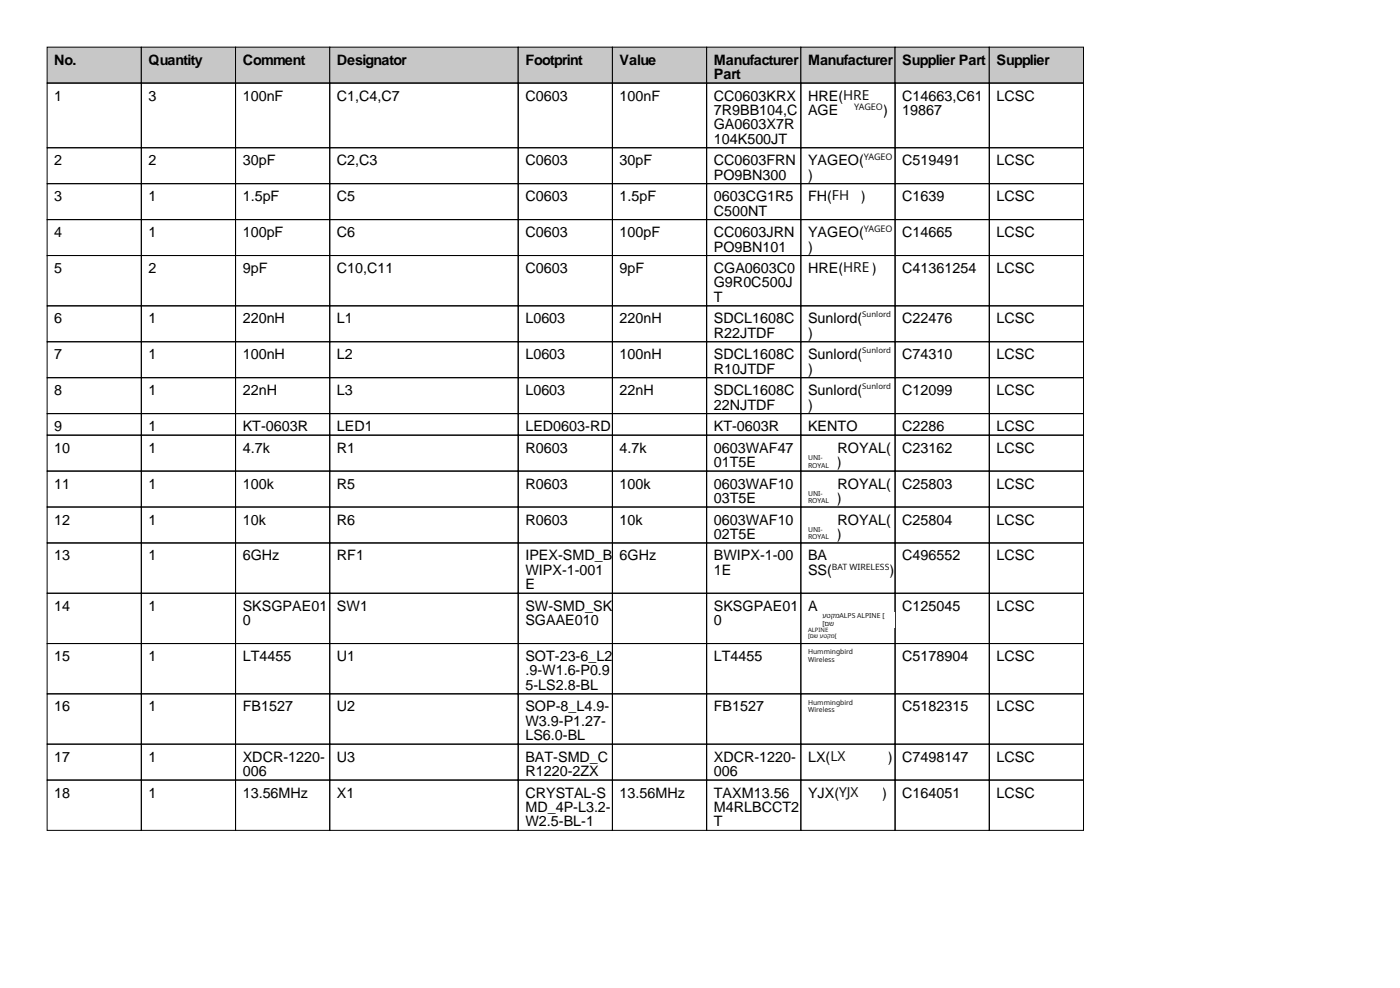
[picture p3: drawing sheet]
<svg xmlns="http://www.w3.org/2000/svg" width="297mm" height="210mm" viewBox="0 0 297 210" stroke-linecap="round" stroke-linejoin="round" font-family="sans-serif">
<defs><g id="words">
<g font-size="3">
<text x="11.5" y="13.7">No.</text>
<text x="31.5" y="13.7">Quantity</text>
<text x="51.5" y="13.7">Comment</text>
<text x="71.5" y="13.7">Designator</text>
<text x="111.5" y="13.7">Footprint</text>
<text x="131.5" y="13.7">Value</text>
<text x="151.5" y="13.7">Manufacturer</text>
<text x="151.5" y="16.8">Part</text>
<text x="171.5" y="13.7">Manufacturer</text>
<text x="191.5" y="13.7">Supplier Part</text>
<text x="211.5" y="13.7">Supplier</text>
<text x="11.5" y="21.3">1</text>
<text x="31.5" y="21.3">3</text>
<text x="51.5" y="21.3">100nF</text>
<text x="71.5" y="21.3">C1,C4,C7</text>
<text x="111.5" y="21.3">C0603</text>
<text x="131.5" y="21.3">100nF</text>
<text x="151.5" y="21.3">CC0603KRX</text>
<text x="171.5" y="21.3">HRE(</text>
<text x="191.5" y="21.3">C14663,C61</text>
<text x="211.5" y="21.3">LCSC</text>
<text x="151.5" y="24.4">7R9BB104,C</text>
<text x="151.5" y="27.4">GA0603X7R</text>
<text x="171.5" y="24.4">AGE</text>
<text x="187.4" y="24.4">)</text>
<text x="191.5" y="24.4">19867</text>
<text x="11.5" y="35.1">2</text>
<text x="31.5" y="35.1">2</text>
<text x="51.5" y="35.1">30pF</text>
<text x="71.5" y="35.1">C2,C3</text>
<text x="111.5" y="35.1">C0603</text>
<text x="131.5" y="35.1">30pF</text>
<text x="151.5" y="30.5">104K500JT</text>
<text x="151.5" y="35.1">CC0603FRN</text>
<text x="171.5" y="35.1">YAGEO(</text>
<text x="191.5" y="35.1">C519491</text>
<text x="211.5" y="35.1">LCSC</text>
<text x="151.5" y="38.1">PO9BN300</text>
<text x="171.5" y="38.1">)</text>
<text x="11.5" y="42.7">3</text>
<text x="31.5" y="42.7">1</text>
<text x="51.5" y="42.7">1.5pF</text>
<text x="71.5" y="42.7">C5</text>
<text x="111.5" y="42.7">C0603</text>
<text x="131.5" y="42.7">1.5pF</text>
<text x="151.5" y="42.7">0603CG1R5</text>
<text x="151.5" y="45.7">C500NT</text>
<text x="171.5" y="42.7">FH(FH</text>
<text x="182.7" y="42.7">)</text>
<text x="191.5" y="42.7">C1639</text>
<text x="211.5" y="42.7">LCSC</text>
<text x="11.5" y="50.3">4</text>
<text x="31.5" y="50.3">1</text>
<text x="51.5" y="50.3">100pF</text>
<text x="71.5" y="50.3">C6</text>
<text x="111.5" y="50.3">C0603</text>
<text x="131.5" y="50.3">100pF</text>
<text x="151.5" y="50.3">CC0603JRN</text>
<text x="151.5" y="53.3">PO9BN101</text>
<text x="171.5" y="50.3">YAGEO(</text>
<text x="171.5" y="53.3">)</text>
<text x="191.5" y="50.3">C14665</text>
<text x="211.5" y="50.3">LCSC</text>
<text x="11.5" y="57.9">5</text>
<text x="31.5" y="57.9">2</text>
<text x="51.5" y="57.9">9pF</text>
<text x="71.5" y="57.9">C10,C11</text>
<text x="111.5" y="57.9">C0603</text>
<text x="131.5" y="57.9">9pF</text>
<text x="151.5" y="57.9">CGA0603C0</text>
<text x="171.5" y="57.9">HRE(</text>
<text x="185.1" y="57.9">)</text>
<text x="191.5" y="57.9">C41361254</text>
<text x="211.5" y="57.9">LCSC</text>
<text x="151.5" y="61">G9R0C500J</text>
<text x="151.5" y="64">T</text>
<text x="11.5" y="68.6">6</text>
<text x="31.5" y="68.6">1</text>
<text x="51.5" y="68.6">220nH</text>
<text x="71.5" y="68.6">L1</text>
<text x="111.5" y="68.6">L0603</text>
<text x="131.5" y="68.6">220nH</text>
<text x="151.5" y="68.6">SDCL1608C</text>
<text x="151.5" y="71.6">R22JTDF</text>
<text x="171.5" y="68.6">Sunlord(</text>
<text x="171.5" y="71.6">)</text>
<text x="191.5" y="68.6">C22476</text>
<text x="211.5" y="68.6">LCSC</text>
<text x="11.5" y="76.2">7</text>
<text x="31.5" y="76.2">1</text>
<text x="51.5" y="76.2">100nH</text>
<text x="71.5" y="76.2">L2</text>
<text x="111.5" y="76.2">L0603</text>
<text x="131.5" y="76.2">100nH</text>
<text x="151.5" y="76.2">SDCL1608C</text>
<text x="171.5" y="76.2">Sunlord(</text>
<text x="191.5" y="76.2">C74310</text>
<text x="211.5" y="76.2">LCSC</text>
<text x="11.5" y="83.8">8</text>
<text x="31.5" y="83.8">1</text>
<text x="51.5" y="83.8">22nH</text>
<text x="71.5" y="83.8">L3</text>
<text x="111.5" y="83.8">L0603</text>
<text x="131.5" y="83.8">22nH</text>
<text x="151.5" y="79.3">R10JTDF</text>
<text x="151.5" y="83.8">SDCL1608C</text>
<text x="171.5" y="79.3">)</text>
<text x="171.5" y="83.8">Sunlord(</text>
<text x="191.5" y="83.8">C12099</text>
<text x="211.5" y="83.8">LCSC</text>
<text x="151.5" y="86.9">22NJTDF</text>
<text x="171.5" y="86.9">)</text>
<text x="11.5" y="91.4">9</text>
<text x="31.5" y="91.4">1</text>
<text x="51.5" y="91.4">KT-0603R</text>
<text x="71.5" y="91.4">LED1</text>
<text x="111.5" y="91.4">LED0603-RD</text>
<text x="151.5" y="91.4">KT-0603R</text>
<text x="171.5" y="91.4">KENTO</text>
<text x="191.5" y="91.4">C2286</text>
<text x="211.5" y="91.4">LCSC</text>
<text x="11.5" y="96">10</text>
<text x="31.5" y="96">1</text>
<text x="51.5" y="96">4.7k</text>
<text x="71.5" y="96">R1</text>
<text x="111.5" y="96">R0603</text>
<text x="131.5" y="96">4.7k</text>
<text x="151.5" y="96">0603WAF47</text>
<text x="151.5" y="99.1">01T5E</text>
<text x="177.6" y="99.1">)</text>
<text x="177.8" y="96">ROYAL(</text>
<text x="191.5" y="96">C23162</text>
<text x="211.5" y="96">LCSC</text>
<text x="11.5" y="103.6">11</text>
<text x="31.5" y="103.6">1</text>
<text x="51.5" y="103.6">100k</text>
<text x="71.5" y="103.6">R5</text>
<text x="111.5" y="103.6">R0603</text>
<text x="131.5" y="103.6">100k</text>
<text x="151.5" y="103.6">0603WAF10</text>
<text x="151.5" y="106.7">03T5E</text>
<text x="177.6" y="106.7">)</text>
<text x="177.8" y="103.6">ROYAL(</text>
<text x="191.5" y="103.6">C25803</text>
<text x="211.5" y="103.6">LCSC</text>
<text x="11.5" y="111.3">12</text>
<text x="31.5" y="111.3">1</text>
<text x="51.5" y="111.3">10k</text>
<text x="71.5" y="111.3">R6</text>
<text x="111.5" y="111.3">R0603</text>
<text x="131.5" y="111.3">10k</text>
<text x="151.5" y="111.3">0603WAF10</text>
<text x="177.8" y="111.3">ROYAL(</text>
<text x="191.5" y="111.3">C25804</text>
<text x="211.5" y="111.3">LCSC</text>
<text x="11.5" y="118.9">13</text>
<text x="31.5" y="118.9">1</text>
<text x="51.5" y="118.9">6GHz</text>
<text x="71.5" y="118.9">RF1</text>
<text x="111.5" y="118.9">IPEX-SMD_B</text>
<text x="131.5" y="118.9">6GHz</text>
<text x="151.5" y="114.3">02T5E</text>
<text x="151.5" y="118.9">BWIPX-1-00</text>
<text x="171.5" y="118.9">BA</text>
<text x="177.6" y="114.3">)</text>
<text x="191.5" y="118.9">C496552</text>
<text x="211.5" y="118.9">LCSC</text>
<text x="111.5" y="121.9">WIPX-1-001</text>
<text x="111.5" y="125">E</text>
<text x="151.5" y="121.9">1E</text>
<text x="171.5" y="121.9">SS(</text>
<text x="188.8" y="121.9">)</text>
<text x="11.5" y="129.5">14</text>
<text x="31.5" y="129.5">1</text>
<text x="51.5" y="129.5">SKSGPAE01</text>
<text x="71.5" y="129.5">SW1</text>
<text x="111.5" y="129.5">SW-SMD_SK</text>
<text x="151.5" y="129.5">SKSGPAE01</text>
<text x="171.5" y="129.5">A</text>
<text x="191.5" y="129.5">C125045</text>
<text x="211.5" y="129.5">LCSC</text>
<text x="51.5" y="132.6">0</text>
<text x="111.5" y="132.6">SGAAE010</text>
<text x="151.5" y="132.6">0</text>
<text x="11.5" y="140.2">15</text>
<text x="31.5" y="140.2">1</text>
<text x="51.5" y="140.2">LT4455</text>
<text x="71.5" y="140.2">U1</text>
<text x="111.5" y="140.2">SOT-23-6_L2</text>
<text x="111.5" y="143.3">.9-W1.6-P0.9</text>
<text x="151.5" y="140.2">LT4455</text>
<text x="191.5" y="140.2">C5178904</text>
<text x="211.5" y="140.2">LCSC</text>
<text x="111.5" y="146.3">5-LS2.8-BL</text>
<text x="11.5" y="150.9">16</text>
<text x="31.5" y="150.9">1</text>
<text x="51.5" y="150.9">FB1527</text>
<text x="71.5" y="150.9">U2</text>
<text x="111.5" y="150.9">SOP-8_L4.9-</text>
<text x="111.5" y="153.9">W3.9-P1.27-</text>
<text x="151.5" y="150.9">FB1527</text>
<text x="191.5" y="150.9">C5182315</text>
<text x="211.5" y="150.9">LCSC</text>
<text x="11.5" y="161.5">17</text>
<text x="31.5" y="161.5">1</text>
<text x="51.5" y="161.5">XDCR-1220-</text>
<text x="71.5" y="161.5">U3</text>
<text x="111.5" y="157">LS6.0-BL</text>
<text x="111.5" y="161.5">BAT-SMD_C</text>
<text x="151.5" y="161.5">XDCR-1220-</text>
<text x="171.5" y="161.5">LX(</text>
<text x="188.5" y="161.5">)</text>
<text x="191.5" y="161.5">C7498147</text>
<text x="211.5" y="161.5">LCSC</text>
<text x="51.5" y="164.6">006</text>
<text x="111.5" y="164.6">R1220-2ZX</text>
<text x="151.5" y="164.6">006</text>
<text x="11.5" y="169.2">18</text>
<text x="31.5" y="169.2">1</text>
<text x="51.5" y="169.2">13.56MHz</text>
<text x="71.5" y="169.2">X1</text>
<text x="111.5" y="169.2">CRYSTAL-S</text>
<text x="111.5" y="172.2">MD_4P-L3.2-</text>
<text x="131.5" y="169.2">13.56MHz</text>
<text x="151.5" y="169.2">TAXM13.56</text>
<text x="151.5" y="172.2">M4RLBCCT2</text>
<text x="171.5" y="169.2">YJX(</text>
<text x="187.3" y="169.2">)</text>
<text x="191.5" y="169.2">C164051</text>
<text x="211.5" y="169.2">LCSC</text>
<text x="111.5" y="175.3">W2.5-BL-1</text>
<text x="151.5" y="175.3">T</text>
</g>
<g font-size="2.9" fill="#111">
<text x="179" y="21.1">HRE</text>
<text x="179" y="57.7">HRE</text>
<text x="176.3" y="161.3">LX</text>
<text x="178.1" y="168.9">YJX</text>
</g>
<g font-size="1.9" fill="#111">
<text x="181.3" y="23.3">YAGEO</text>
<text x="183.4" y="34">YAGEO</text>
<text x="183.4" y="49.3">YAGEO</text>
</g>
<text font-size="1.8" fill="#111" x="176.6" y="120.8">BAT WIRELESS</text>
<g font-size="1.7" fill="#111">
<text x="183" y="67.3">Sunlord</text>
<text x="183" y="75">Sunlord</text>
<text x="183" y="82.6">Sunlord</text>
</g>
<g font-size="1.5" fill="#111">
<text x="171.5" y="97.6">UNI-</text>
<text x="171.5" y="99.2">ROYAL</text>
<text x="171.5" y="105.3">UNI-</text>
<text x="171.5" y="106.8">ROYAL</text>
<text x="171.5" y="112.9">UNI-</text>
<text x="171.5" y="114.4">ROYAL</text>
<text x="174.6" y="131.2">עטקמALPS ALPINE [</text>
<text x="174.6" y="132.7">[םש</text>
<text x="171.5" y="138.8">Hummingbird</text>
<text x="171.5" y="140.3">Wireless</text>
<text x="171.5" y="149.5">Hummingbird</text>
<text x="171.5" y="151">Wireless</text>
</g>
<g font-size="1.3" fill="#111">
<text x="171.5" y="135.4">]םש עטקמ]</text>
<text x="171.5" y="134.1">ALPINE</text>
</g>
</g></defs>
<g fill="#c7c7c7" stroke="#000" stroke-width=".21">
<path d="M10 10h20v7.6h-20z"/>
<path d="M30 10h20v7.6h-20z"/>
<path d="M50 10h20v7.6h-20z"/>
<path d="M70 10h40v7.6h-40z"/>
<path d="M110 10h20v7.6h-20z"/>
<path d="M130 10h20v7.6h-20z"/>
<path d="M150 10h20v7.6h-20z"/>
<path d="M170 10h20v7.6h-20z"/>
<path d="M190 10h20v7.6h-20z"/>
<path d="M210 10h20v7.6h-20z"/>
</g>
<g fill="none" stroke="#000" stroke-width=".21">
<path d="M10 17.6h20v13.7h-20zM30 17.6h20v13.7h-20zM50 17.6h20v13.7h-20zM70 17.6h40v13.7h-40zM110 17.6h20v13.7h-20zM130 17.6h20v13.7h-20zM150 17.6h20v13.7h-20zM170 17.6h20v13.7h-20zM190 17.6h20v13.7h-20zM210 17.6h20v13.7h-20zM10 31.3h20v7.7h-20zM10 39h20v7.6h-20z"/>
<path d="M30 31.3h20v7.7h-20zM30 39h20v7.6h-20zM50 31.3h20v7.7h-20zM50 39h20v7.6h-20zM70 31.3h40v7.7h-40zM70 39h40v7.6h-40zM110 31.3h20v7.7h-20zM110 39h20v7.6h-20zM130 31.3h20v7.7h-20zM130 39h20v7.6h-20zM150 31.3h20v7.7h-20zM150 39h20v7.6h-20z"/>
<path d="M170 31.3h20v7.7h-20zM170 39h20v7.6h-20zM190 31.3h20v7.7h-20zM190 39h20v7.6h-20zM210 31.3h20v7.7h-20zM210 39h20v7.6h-20zM10 46.6h20v7.6h-20zM10 54.2h20v10.7h-20zM30 46.6h20v7.6h-20zM30 54.2h20v10.7h-20zM50 46.6h20v7.6h-20zM50 54.2h20v10.7h-20z"/>
<path d="M70 46.6h40v7.6h-40zM70 54.2h40v10.7h-40zM110 46.6h20v7.6h-20zM110 54.2h20v10.7h-20zM130 46.6h20v7.6h-20zM130 54.2h20v10.7h-20zM150 46.6h20v7.6h-20zM150 54.2h20v10.7h-20zM170 46.6h20v7.6h-20zM170 54.2h20v10.7h-20zM190 46.6h20v7.6h-20zM190 54.2h20v10.7h-20z"/>
<path d="M210 46.6h20v7.6h-20zM210 54.2h20v10.7h-20zM10 64.9h20v7.6h-20zM10 72.5h20v7.6h-20zM30 64.9h20v7.6h-20zM30 72.5h20v7.6h-20zM50 64.9h20v7.6h-20zM50 72.5h20v7.6h-20zM70 64.9h40v7.6h-40zM70 72.5h40v7.6h-40zM110 64.9h20v7.6h-20zM110 72.5h20v7.6h-20z"/>
<path d="M130 64.9h20v7.6h-20zM130 72.5h20v7.6h-20zM150 64.9h20v7.6h-20zM150 72.5h20v7.6h-20zM170 64.9h20v7.6h-20zM170 72.5h20v7.6h-20zM190 64.9h20v7.6h-20zM190 72.5h20v7.6h-20zM210 64.9h20v7.6h-20zM210 72.5h20v7.6h-20zM10 80.1h20v7.6h-20zM10 87.7h20v4.6h-20z"/>
<path d="M10 92.3h20v7.6h-20zM10 99.9h20v7.6h-20zM30 80.1h20v7.6h-20zM30 87.7h20v4.6h-20zM30 92.3h20v7.6h-20zM30 99.9h20v7.6h-20zM50 80.1h20v7.6h-20zM50 87.7h20v4.6h-20zM50 92.3h20v7.6h-20zM50 99.9h20v7.6h-20zM70 80.1h40v7.6h-40zM70 87.7h40v4.6h-40z"/>
<path d="M70 92.3h40v7.6h-40zM70 99.9h40v7.6h-40zM110 80.1h20v7.6h-20zM110 87.7h20v4.6h-20zM110 92.3h20v7.6h-20zM110 99.9h20v7.6h-20zM130 80.1h20v7.6h-20zM130 87.7h20v4.6h-20zM130 92.3h20v7.6h-20zM130 99.9h20v7.6h-20zM150 80.1h20v7.6h-20zM150 87.7h20v4.6h-20z"/>
<path d="M150 92.3h20v7.6h-20zM150 99.9h20v7.6h-20zM170 80.1h20v7.6h-20zM170 87.7h20v4.6h-20zM170 92.3h20v7.6h-20zM170 99.9h20v7.6h-20zM190 80.1h20v7.6h-20zM190 87.7h20v4.6h-20zM190 92.3h20v7.6h-20zM190 99.9h20v7.6h-20zM210 80.1h20v7.6h-20zM210 87.7h20v4.6h-20z"/>
<path d="M210 92.3h20v7.6h-20zM210 99.9h20v7.6h-20zM10 107.5h20v7.7h-20zM10 115.2h20v10.6h-20zM30 107.5h20v7.7h-20zM30 115.2h20v10.6h-20zM50 107.5h20v7.7h-20zM50 115.2h20v10.6h-20zM70 107.5h40v7.7h-40zM70 115.2h40v10.6h-40zM110 107.5h20v7.7h-20zM110 115.2h20v10.6h-20z"/>
<path d="M130 107.5h20v7.7h-20zM130 115.2h20v10.6h-20zM150 107.5h20v7.7h-20zM150 115.2h20v10.6h-20zM170 107.5h20v7.7h-20zM170 115.2h20v10.6h-20zM190 107.5h20v7.7h-20zM190 115.2h20v10.6h-20zM210 107.5h20v7.7h-20zM210 115.2h20v10.6h-20zM10 125.8h20v10.7h-20zM10 136.5h20v10.7h-20z"/>
<path d="M30 125.8h20v10.7h-20zM30 136.5h20v10.7h-20zM50 125.8h20v10.7h-20zM50 136.5h20v10.7h-20zM70 125.8h40v10.7h-40zM70 136.5h40v10.7h-40zM110 125.8h20v10.7h-20zM110 136.5h20v10.7h-20zM130 125.8h20v10.7h-20zM130 136.5h20v10.7h-20zM150 125.8h20v10.7h-20zM150 136.5h20v10.7h-20z"/>
<path d="M170 125.8h20v10.7h-20zM170 136.5h20v10.7h-20zM190 125.8h20v10.7h-20zM190 136.5h20v10.7h-20zM210 125.8h20v10.7h-20zM210 136.5h20v10.7h-20zM10 147.2h20v10.6h-20zM10 157.8h20v7.6h-20zM30 147.2h20v10.6h-20zM30 157.8h20v7.6h-20zM50 147.2h20v10.6h-20zM50 157.8h20v7.6h-20z"/>
<path d="M70 147.2h40v10.6h-40zM70 157.8h40v7.6h-40zM110 147.2h20v10.6h-20zM110 157.8h20v7.6h-20zM130 147.2h20v10.6h-20zM130 157.8h20v7.6h-20zM150 147.2h20v10.6h-20zM150 157.8h20v7.6h-20zM170 147.2h20v10.6h-20zM170 157.8h20v7.6h-20zM190 147.2h20v10.6h-20zM190 157.8h20v7.6h-20z"/>
<path d="M210 147.2h20v10.6h-20zM210 157.8h20v7.6h-20zM10 165.4h20v10.7h-20zM30 165.4h20v10.7h-20zM50 165.4h20v10.7h-20zM70 165.4h40v10.7h-40zM110 165.4h20v10.7h-20zM130 165.4h20v10.7h-20zM150 165.4h20v10.7h-20zM170 165.4h20v10.7h-20zM190 165.4h20v10.7h-20zM210 165.4h20v10.7h-20z"/>
</g>
<g fill="#fff" stroke="#fff" stroke-width=".35">
<path d="M179 18.7h6.1v3.1h-6.1z"/>
<path d="M181.3 21.8h6.1v3h-6.1z"/>
<path d="M183.4 32.4h6.1v3.1h-6.1z"/>
<path d="M176.6 40.1h6.1v3h-6.1z"/>
<path d="M183.4 47.7h6.1v3h-6.1z"/>
<path d="M179 55.3h6.1v3h-6.1z"/>
<path d="M183 66h6.1v3h-6.1z"/>
<path d="M183 73.6h6.1v3h-6.1z"/>
<path d="M183 81.2h6.1v3.1h-6.1z"/>
<path d="M171.5 96.4h6.1v3.1h-6.1z"/>
<path d="M171.5 104.1h6.1v3h-6.1z"/>
<path d="M171.5 111.7h6.1v3h-6.1z"/>
<path d="M176.6 119.3h12.2v3.1h-12.2z"/>
<path d="M174.6 130h15.2v3h-15.2z"/>
<path d="M171.5 133h6.1v3.1h-6.1z"/>
<path d="M171.5 137.6h12.2v3h-12.2z"/>
<path d="M171.5 148.3h12.2v3h-12.2z"/>
<path d="M176.3 158.9h12.2v3.1h-12.2z"/>
<path d="M178.1 166.5h9.2v3.1h-9.2z"/>
</g>
<use href="#words"/>
</svg>
